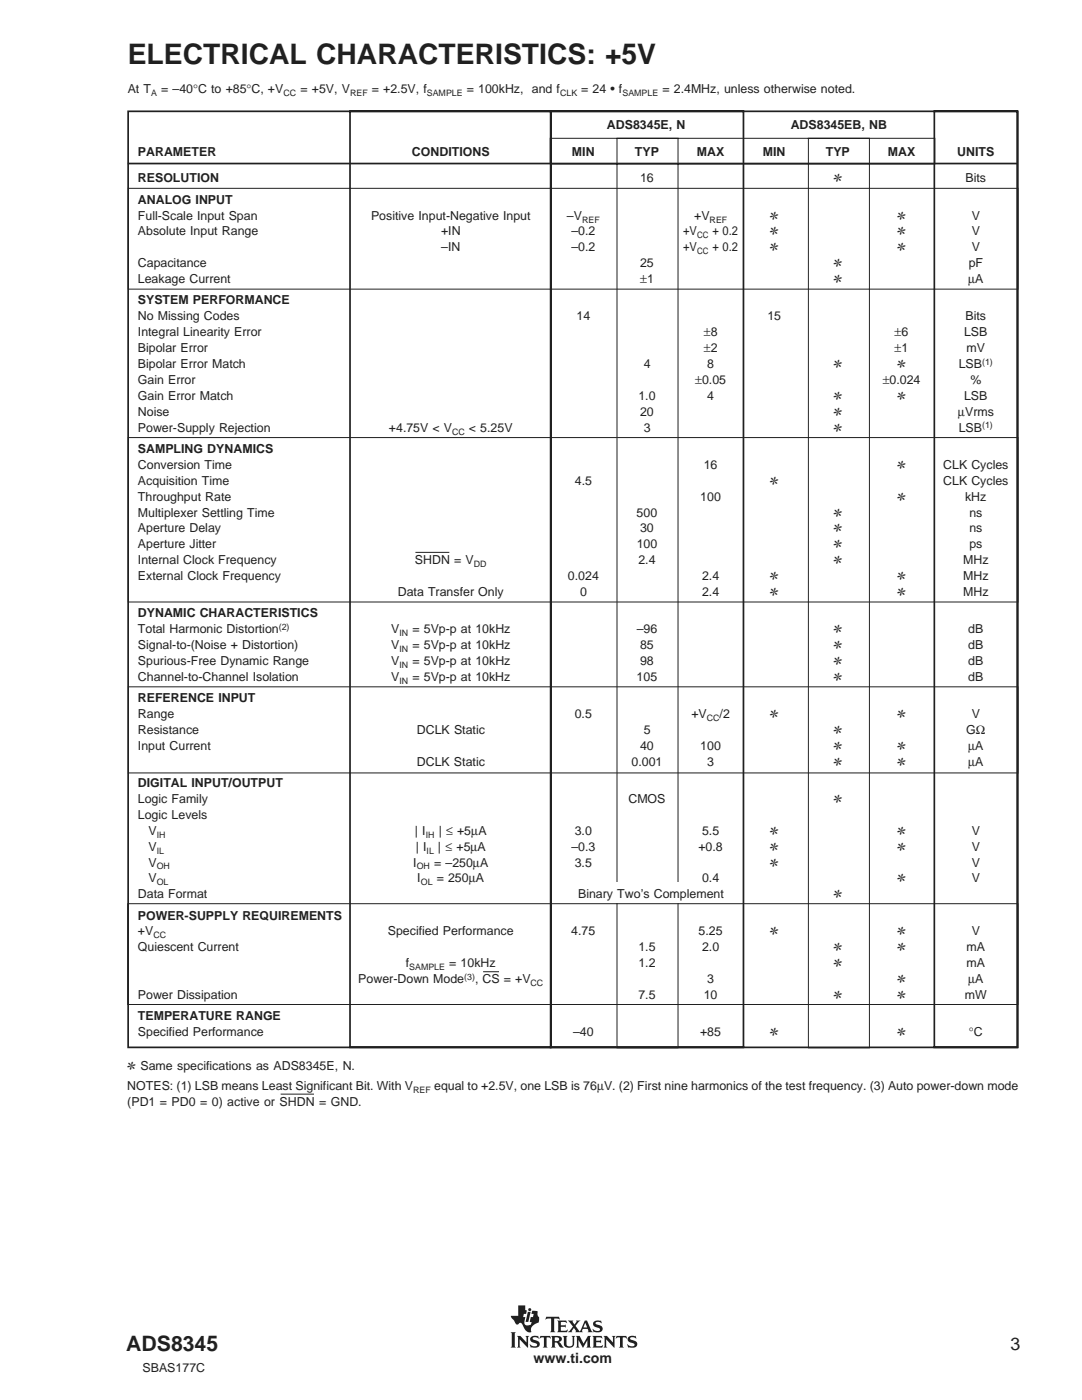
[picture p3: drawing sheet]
<svg xmlns="http://www.w3.org/2000/svg" width="216mm" height="279mm" viewBox="0 0 216 279" stroke-linecap="round" stroke-linejoin="round" font-family="sans-serif">
<defs><g id="words">
<text font-size="5.6" fill="#231f20" x="25.5" y="12.9">ELECTRICAL CHARACTERISTICS: +5V</text>
<text font-size="4.2" fill="#231f20" x="25.2" y="269.6">ADS8345</text>
<text font-size="3.5" fill="#231f20" x="201.6" y="269.3">3</text>
<text font-size="2.8" fill="#231f20" x="106.5" y="272">www.ti.com</text>
<g font-size="2.5" fill="#231f20">
<text x="25.5" y="18.5">At T</text>
<text x="32.2" y="18.5">= –40°C to +85°C, +V</text>
<text x="60" y="18.5">= +5V, V</text>
<text x="74.2" y="18.5">= +2.5V, f</text>
<text x="93.2" y="18.5">= 100kHz, and f</text>
<text x="116" y="18.5">= 24 • f</text>
<text x="132.2" y="18.5">= 2.4MHz, unless otherwise noted.</text>
<text x="121.1" y="25.7">ADS8345E, N</text>
<text x="157.8" y="25.7">ADS8345EB, NB</text>
<text x="27.5" y="31.1">PARAMETER</text>
<text x="82.2" y="31.1">CONDITIONS</text>
<text x="114.1" y="31.1">MIN</text>
<text x="126.7" y="31.1">TYP</text>
<text x="139.1" y="31.1">MAX</text>
<text x="152.2" y="31.1">MIN</text>
<text x="164.8" y="31.1">TYP</text>
<text x="177.2" y="31.1">MAX</text>
<text x="191" y="31.1">UNITS</text>
<text x="27.5" y="40.6">ANALOG INPUT</text>
<text x="27.5" y="36.4">RESOLUTION</text>
<text x="127.7" y="36.4">16</text>
<text x="166.3" y="36.4">✻</text>
<text x="192.7" y="36.4">Bits</text>
<text x="27.5" y="43.8">Full-Scale Input Span</text>
<text x="27.5" y="47">Absolute Input Range</text>
<text x="74" y="43.8">Positive Input-Negative Input</text>
<text x="88" y="47">+IN</text>
<text x="113.1" y="43.8">–V</text>
<text x="114" y="47">–0.2</text>
<text x="136.3" y="47">+V</text>
<text x="138.5" y="43.8">+V</text>
<text x="142.1" y="47">+ 0.2</text>
<text x="153.6" y="43.8">✻</text>
<text x="153.6" y="47">✻</text>
<text x="179" y="43.8">✻</text>
<text x="179" y="47">✻</text>
<text x="193.9" y="43.8">V</text>
<text x="193.9" y="47">V</text>
<text x="27.5" y="53.3">Capacitance</text>
<text x="88.1" y="50.2">–IN</text>
<text x="114" y="50.2">–0.2</text>
<text x="127.7" y="53.3">25</text>
<text x="136.3" y="50.2">+V</text>
<text x="142.1" y="50.2">+ 0.2</text>
<text x="153.6" y="50.2">✻</text>
<text x="166.3" y="53.3">✻</text>
<text x="179" y="50.2">✻</text>
<text x="193.3" y="53.3">pF</text>
<text x="193.9" y="50.2">V</text>
<text x="27.5" y="56.5">Leakage Current</text>
<text x="127.7" y="56.5">±1</text>
<text x="166.3" y="56.5">✻</text>
<text x="193.2" y="56.5">µA</text>
<text x="27.5" y="60.7">SYSTEM PERFORMANCE</text>
<text x="27.5" y="63.9">No Missing Codes</text>
<text x="115" y="63.9">14</text>
<text x="153.1" y="63.9">15</text>
<text x="192.7" y="63.9">Bits</text>
<text x="27.5" y="67.1">Integral Linearity Error</text>
<text x="27.5" y="70.3">Bipolar Error</text>
<text x="140.4" y="67.1">±8</text>
<text x="140.4" y="70.3">±2</text>
<text x="178.5" y="67.1">±6</text>
<text x="178.5" y="70.3">±1</text>
<text x="192.4" y="67.1">LSB</text>
<text x="192.9" y="70.3">mV</text>
<text x="27.5" y="76.6">Gain Error</text>
<text x="27.5" y="73.4">Bipolar Error Match</text>
<text x="128.4" y="73.4">4</text>
<text x="138.7" y="76.6">±0.05</text>
<text x="141.1" y="73.4">8</text>
<text x="166.3" y="73.4">✻</text>
<text x="176.1" y="76.6">±0.024</text>
<text x="179" y="73.4">✻</text>
<text x="191.3" y="73.4">LSB</text>
<text x="193.6" y="76.6">%</text>
<text x="27.5" y="83">Noise</text>
<text x="27.5" y="79.8">Gain Error Match</text>
<text x="127.4" y="79.8">1.0</text>
<text x="127.7" y="83">20</text>
<text x="141.1" y="79.8">4</text>
<text x="166.3" y="83">✻</text>
<text x="166.3" y="79.8">✻</text>
<text x="179" y="79.8">✻</text>
<text x="191.1" y="83">µVrms</text>
<text x="192.4" y="79.8">LSB</text>
<text x="27.5" y="86.1">Power-Supply Rejection</text>
<text x="77.6" y="86.1">+4.75V &lt; V</text>
<text x="93.6" y="86.1">&lt; 5.25V</text>
<text x="128.4" y="86.1">3</text>
<text x="166.3" y="86.1">✻</text>
<text x="191.3" y="86.1">LSB</text>
<text x="27.5" y="90.4">SAMPLING DYNAMICS</text>
<text x="27.5" y="93.6">Conversion Time</text>
<text x="140.4" y="93.6">16</text>
<text x="179" y="93.6">✻</text>
<text x="188.2" y="93.6">CLK Cycles</text>
<text x="27.5" y="96.7">Acquisition Time</text>
<text x="27.5" y="99.9">Throughput Rate</text>
<text x="114.7" y="96.7">4.5</text>
<text x="139.7" y="99.9">100</text>
<text x="153.6" y="96.7">✻</text>
<text x="179" y="99.9">✻</text>
<text x="188.2" y="96.7">CLK Cycles</text>
<text x="192.6" y="99.9">kHz</text>
<text x="27.5" y="106.3">Aperture Delay</text>
<text x="27.5" y="103.1">Multiplexer Settling Time</text>
<text x="127" y="103.1">500</text>
<text x="127.7" y="106.3">30</text>
<text x="166.3" y="106.3">✻</text>
<text x="166.3" y="103.1">✻</text>
<text x="193.4" y="106.3">ns</text>
<text x="193.4" y="103.1">ns</text>
<text x="27.5" y="109.4">Aperture Jitter</text>
<text x="27.5" y="112.6">Internal Clock Frequency</text>
<text x="82.8" y="112.6">SHDN = V</text>
<text x="127" y="109.4">100</text>
<text x="127.4" y="112.6">2.4</text>
<text x="166.3" y="109.4">✻</text>
<text x="166.3" y="112.6">✻</text>
<text x="192.2" y="112.6">MHz</text>
<text x="193.4" y="109.4">ps</text>
<text x="27.5" y="115.8">External Clock Frequency</text>
<text x="79.4" y="119">Data Transfer Only</text>
<text x="113.3" y="115.8">0.024</text>
<text x="115.7" y="119">0</text>
<text x="140.1" y="119">2.4</text>
<text x="140.1" y="115.8">2.4</text>
<text x="153.6" y="115.8">✻</text>
<text x="153.6" y="119">✻</text>
<text x="179" y="115.8">✻</text>
<text x="179" y="119">✻</text>
<text x="192.2" y="115.8">MHz</text>
<text x="192.2" y="119">MHz</text>
<text x="27.5" y="123.2">DYNAMIC CHARACTERISTICS</text>
<text x="27.5" y="129.5">Signal-to-(Noise + Distortion)</text>
<text x="27.5" y="126.4">Total Harmonic Distortion</text>
<text x="78.1" y="126.4">V</text>
<text x="78.1" y="129.5">V</text>
<text x="82.3" y="126.4">= 5Vp-p at 10kHz</text>
<text x="82.3" y="129.5">= 5Vp-p at 10kHz</text>
<text x="127" y="126.4">–96</text>
<text x="127.7" y="129.5">85</text>
<text x="166.3" y="126.4">✻</text>
<text x="166.3" y="129.5">✻</text>
<text x="193.2" y="126.4">dB</text>
<text x="193.2" y="129.5">dB</text>
<text x="27.5" y="132.7">Spurious-Free Dynamic Range</text>
<text x="27.5" y="135.9">Channel-to-Channel Isolation</text>
<text x="78.1" y="135.9">V</text>
<text x="78.1" y="132.7">V</text>
<text x="82.3" y="132.7">= 5Vp-p at 10kHz</text>
<text x="82.3" y="135.9">= 5Vp-p at 10kHz</text>
<text x="127" y="135.9">105</text>
<text x="127.7" y="132.7">98</text>
<text x="166.3" y="132.7">✻</text>
<text x="166.3" y="135.9">✻</text>
<text x="193.2" y="132.7">dB</text>
<text x="193.2" y="135.9">dB</text>
<text x="27.5" y="140.1">REFERENCE INPUT</text>
<text x="27.5" y="143.3">Range</text>
<text x="114.7" y="143.3">0.5</text>
<text x="138" y="143.3">+V</text>
<text x="143.6" y="143.3">/2</text>
<text x="153.6" y="143.3">✻</text>
<text x="179" y="143.3">✻</text>
<text x="193.9" y="143.3">V</text>
<text x="27.5" y="146.5">Resistance</text>
<text x="27.5" y="149.6">Input Current</text>
<text x="83.2" y="146.5">DCLK Static</text>
<text x="127.7" y="149.6">40</text>
<text x="128.4" y="146.5">5</text>
<text x="139.7" y="149.6">100</text>
<text x="166.3" y="146.5">✻</text>
<text x="166.3" y="149.6">✻</text>
<text x="179" y="149.6">✻</text>
<text x="192.8" y="146.5">GΩ</text>
<text x="193.2" y="149.6">µA</text>
<text x="83.2" y="152.8">DCLK Static</text>
<text x="126" y="152.8">0.001</text>
<text x="141.1" y="152.8">3</text>
<text x="166.3" y="152.8">✻</text>
<text x="179" y="152.8">✻</text>
<text x="193.2" y="152.8">µA</text>
<text x="27.5" y="157.1">DIGITAL INPUT/OUTPUT</text>
<text x="27.5" y="160.2">Logic Family</text>
<text x="125.4" y="160.2">CMOS</text>
<text x="166.3" y="160.2">✻</text>
<text x="27.5" y="163.4">Logic Levels</text>
<text x="29.6" y="166.6">V</text>
<text x="82.8" y="166.6">| I</text>
<text x="87.6" y="166.6">| ≤ +5µA</text>
<text x="114.7" y="166.6">3.0</text>
<text x="140.1" y="166.6">5.5</text>
<text x="153.6" y="166.6">✻</text>
<text x="179" y="166.6">✻</text>
<text x="193.9" y="166.6">V</text>
<text x="29.6" y="169.8">V</text>
<text x="29.6" y="172.9">V</text>
<text x="82.5" y="172.9">I</text>
<text x="83" y="169.8">| I</text>
<text x="86.6" y="172.9">= –250µA</text>
<text x="87.4" y="169.8">| ≤ +5µA</text>
<text x="114" y="169.8">–0.3</text>
<text x="114.7" y="172.9">3.5</text>
<text x="139.4" y="169.8">+0.8</text>
<text x="153.6" y="172.9">✻</text>
<text x="153.6" y="169.8">✻</text>
<text x="179" y="169.8">✻</text>
<text x="193.9" y="172.9">V</text>
<text x="193.9" y="169.8">V</text>
<text x="27.5" y="179.3">Data Format</text>
<text x="29.6" y="176.1">V</text>
<text x="83.3" y="176.1">I</text>
<text x="87.1" y="176.1">= 250µA</text>
<text x="115.4" y="179.3">Binary Two’s Complement</text>
<text x="140.1" y="176.1">0.4</text>
<text x="166.3" y="179.3">✻</text>
<text x="179" y="176.1">✻</text>
<text x="193.9" y="176.1">V</text>
<text x="27.5" y="183.5">POWER-SUPPLY REQUIREMENTS</text>
<text x="27.5" y="186.7">+V</text>
<text x="27.5" y="189.9">Quiescent Current</text>
<text x="77.4" y="186.7">Specified Performance</text>
<text x="114" y="186.7">4.75</text>
<text x="127.4" y="189.9">1.5</text>
<text x="139.4" y="186.7">5.25</text>
<text x="140.1" y="189.9">2.0</text>
<text x="153.6" y="186.7">✻</text>
<text x="166.3" y="189.9">✻</text>
<text x="179" y="186.7">✻</text>
<text x="179" y="189.9">✻</text>
<text x="192.9" y="189.9">mA</text>
<text x="193.9" y="186.7">V</text>
<text x="71.5" y="196.2">Power-Down Mode</text>
<text x="81" y="193">f</text>
<text x="89.6" y="193">= 10kHz</text>
<text x="94.8" y="196.2">, CS = +V</text>
<text x="127.4" y="193">1.2</text>
<text x="141.1" y="196.2">3</text>
<text x="166.3" y="193">✻</text>
<text x="179" y="196.2">✻</text>
<text x="192.9" y="193">mA</text>
<text x="193.2" y="196.2">µA</text>
<text x="27.5" y="203.6">TEMPERATURE RANGE</text>
<text x="27.5" y="199.4">Power Dissipation</text>
<text x="127.4" y="199.4">7.5</text>
<text x="140.4" y="199.4">10</text>
<text x="166.3" y="199.4">✻</text>
<text x="179" y="199.4">✻</text>
<text x="192.5" y="199.4">mW</text>
<text x="27.5" y="206.8">Specified Performance</text>
<text x="114.3" y="206.8">–40</text>
<text x="139.7" y="206.8">+85</text>
<text x="153.6" y="206.8">✻</text>
<text x="179" y="206.8">✻</text>
<text x="193.3" y="206.8">°C</text>
<text x="25.4" y="213.6">✻ Same specifications as ADS8345E, N.</text>
<text x="25.4" y="217.5">NOTES: (1) LSB means Least Significant Bit. With V</text>
<text x="25.4" y="220.6">(PD1 = PD0 = 0) active or SHDN = GND.</text>
<text x="86.6" y="217.5">equal to +2.5V, one LSB is 76µV. (2) First nine harmonics of the test frequency. (3) Auto power-down mode</text>
<text x="28.4" y="273.8">SBAS177C</text>
</g>
<g font-size="1.8" fill="#231f20">
<text x="30.1" y="19.1">A</text>
<text x="56.6" y="19.1">CC</text>
<text x="69.8" y="19.1">REF</text>
<text x="85.2" y="19.1">SAMPLE</text>
<text x="111.8" y="19.1">CLK</text>
<text x="124.2" y="19.1">SAMPLE</text>
<text x="116.2" y="44.4">REF</text>
<text x="139.1" y="47.6">CC</text>
<text x="141.6" y="44.4">REF</text>
<text x="139.1" y="50.8">CC</text>
<text x="196" y="72.8">(1)</text>
<text x="90.2" y="86.7">CC</text>
<text x="196" y="85.5">(1)</text>
<text x="94.5" y="113.2">DD</text>
<text x="55.6" y="125.7">(2)</text>
<text x="79.7" y="127">IN</text>
<text x="79.7" y="130.1">IN</text>
<text x="79.7" y="133.3">IN</text>
<text x="79.7" y="136.5">IN</text>
<text x="141.1" y="143.9">CC</text>
<text x="31.3" y="167.2">IH</text>
<text x="85" y="167.2">IH</text>
<text x="31.3" y="170.3">IL</text>
<text x="31.3" y="173.5">OH</text>
<text x="83.1" y="173.5">OH</text>
<text x="85.1" y="170.3">IL</text>
<text x="31.3" y="176.7">OL</text>
<text x="84" y="176.7">OL</text>
<text x="30.6" y="187.3">CC</text>
<text x="81.7" y="193.6">SAMPLE</text>
<text x="92.6" y="195.5">(3)</text>
<text x="105.9" y="196.8">CC</text>
<text x="82.4" y="218.1">REF</text>
</g>
</g></defs>
<g fill="#231f20">
<path d="M103.4 260.5h1.4v.9l.3 .1-.1 .7h-.5l-.1 .6h.4l-.2 1a.56 .56 0 0 0 .5 .7l.8-.1 .2-.6h-.4l.2-1h.4l.2-.6h-.5l.2-.6 1.1 .1-.1 .7 .4 .4v.7a.5 .5 0 0 1-.6 .6l-1 .8v.7a.2 .2 0 0 1 0 .2 .2 .2 0 0 1-.2 .1 2 2 0 0 1-1.6-1.6 .44 .44 0 0 0-.4-.3 .44 .44 0 0 0-.4 .3h-.3l-.2-.1-.9-1.3-.1-.3h1.5z" fill-rule="evenodd"/>
<path d="M105.3 261.8h.6l-.5 2h-.5z" fill-rule="evenodd"/>
<path d="M118.5 263.8l.4-.2 1-.1 .2 .6-.6-.3-.6 .1a.34 .34 0 0 0 0 .4 .34 .34 0 0 0 .4 .1 .77 .77 0 0 1 .9 .4 .77 .77 0 0 1-.2 .9l-.5 .2h-1l-.3-.7 .6 .4h.5a.36 .36 0 0 0 .4-.4 .36 .36 0 0 0-.5-.2 .75 .75 0 0 1-.7-.4 .75 .75 0 0 1 0-.8z" fill-rule="evenodd"/>
<path d="M111.2 263.5h1.8l.1 .6-.4-.3-.8 .1v.6h.8l.2-.2v.7l-.3-.2h-.7v.7l1 .1 .3-.3-.1 .6h-1.9l.2-.4v-1.6z" fill-rule="evenodd"/>
<path d="M109 262.8h2.5l.2 .6-.5-.3-.6 .1v2.4l.2 .3h-1l.2-.3v-2.4l-.7-.1-.4 .3z" fill-rule="evenodd"/>
<path d="M113.3 263.5h1.1l-.1 .3 .3 .5 .5-.6-.2-.2h.9l-1 1.1 .9 1.1 1-2.2h.4l.9 2.1 .3 .3h-1l.1-.2-.1-.5h-1l-.2 .5 .2 .2h-1.5l.1-.3-.4-.6-.4 .7 .1 .2h-.9l1-1.2z" fill-rule="evenodd"/>
<circle cx="105.7" cy="261.4" r=".31"/>
</g>
<path d="M116.8 264l.4 .9h-.8z" fill="#fff"/>
<g fill="#231f20">
<path d="M101.9 265.9h1l-.2 .2v2.6l.2 .2h-1l.2-.2v-2.6z" fill-rule="evenodd"/>
<path d="M103.2 266.6h.6l1.3 1.3-.1-1-.2-.3h.8l-.2 .3v2.1l-1.7-1.7v1.4l.2 .2h-.7l.2-.2v-1.8z" fill-rule="evenodd"/>
<path d="M112.3 266.6h.9l-.2 .3v1.4l.2 .3 .3 .1 .5-.1 .3-.3v-1.4l-.2-.3h.7l-.2 .3v1.3a1.05 1.05 0 0 1-1.1 .8 1.05 1.05 0 0 1-1-.8v-1.3z" fill-rule="evenodd"/>
<path d="M107.8 266.6h2l.1 .6-.4-.3-.4 .1v1.7l.2 .2h-1l.2-.3v-1.6l-.5-.1-.3 .3z" fill-rule="evenodd"/>
<path d="M106 266.8l.4-.2h1l.1 .5-.8-.2a.28 .28 0 0 0-.4 .1 .28 .28 0 0 0 .3 .4 .94 .94 0 0 1 1.1 1.1l-.6 .4-1.2 .1-.2-.7 .8 .4 .6-.1a.65 .65 0 0 0-.8-.7 .63 .63 0 0 1-.5-.4 .63 .63 0 0 1 .2-.7z" fill-rule="evenodd"/>
<path d="M114.9 266.6h.8l.7 1.5 .9-1.5h.6l-.2 .3v1.8l.3 .2h-1l.2-.2v-1.2l-.9 1.5-.9-1.6v1.2l.2 .3h-.7l.2-.3v-1.6z" fill-rule="evenodd"/>
<path d="M120.4 266.6h.7l1.2 1.3v-1l-.2-.3h.7l-.2 .3v2.1l-1.6-1.7v1.4l.2 .2h-.8l.2-.2v-1.8z" fill-rule="evenodd"/>
<path d="M118.2 266.6h1.8l.2 .6-.5-.3-.7 .1v.6h.7l.2-.2v.6l-.2-.1h-.7v.7l.9 .1 .4-.3-.1 .5h-2l.2-.2v-1.8z" fill-rule="evenodd"/>
<path d="M123 266.6h2l.1 .6-.3-.3-.5 .1v1.7l.2 .2h-1l.2-.2v-1.7l-.4-.1-.5 .3z" fill-rule="evenodd"/>
<path d="M125.4 266.8a1.44 1.44 0 0 1 1.3-.1l.1-.1 .2 .5-.4-.2a.51 .51 0 0 0-.8 .3l.1 .1a1.26 1.26 0 0 1 1.3 .9l-.3 .6-.6 .2h-.9l-.3-.7 .8 .4 .7-.1a.38 .38 0 0 0-.1-.5 .38 .38 0 0 0-.4-.1 .72 .72 0 0 1-.8-.3 .72 .72 0 0 1 .1-.9z" fill-rule="evenodd"/>
<path d="M110 266.6h1.3a.62 .62 0 0 1 .8 .5 .62 .62 0 0 1-.6 .7l1 1-.2 .2a1.03 1.03 0 0 1-1.1-.9l-.5-.2v.8l.2 .2h-.9l.2-.3v-1.6z" fill-rule="evenodd"/>
</g>
<path d="M110.7 266.9h.4a.39 .39 0 0 1 .5 .3 .39 .39 0 0 1-.4 .4h-.5z" fill-rule="evenodd" fill="#fff"/>
<path d="M25.5 32.6h177.5M25.6 22.2h177.4v186.8h-177.4zM69.8 22.2h40.1v186.8h-40.1zM109.9 22.2h38.5v186.8h-38.5zM186.4 22.2h16.6v186.8h-16.6z" fill="none" stroke="#231f20" stroke-width=".34"/>
<path d="M109.8 27.6h76.7v5.1h-76.7zM123.1 27.6h12.2v181.5h-12.2zM161.3 27.6h12.2v181.5h-12.2zM25.6 87.3h177.5v32.8h-177.5z" fill="none" stroke="#231f20" stroke-width=".2"/>
<path d="M121.4 176.2h14.1v4h-14.1z" fill-rule="evenodd" fill="#fff"/>
<path d="M25.6 37.6h177.5v20.1h-177.5zM82.9 110.2h6.8M25.6 137.1h177.5v17.2h-177.5zM25.5 180.4h177.6v20.1h-177.6zM96.4 193.9h3.2M56 218.4h6.7" fill="none" stroke="#231f20" stroke-width=".2"/>
<use href="#words"/>
</svg>
